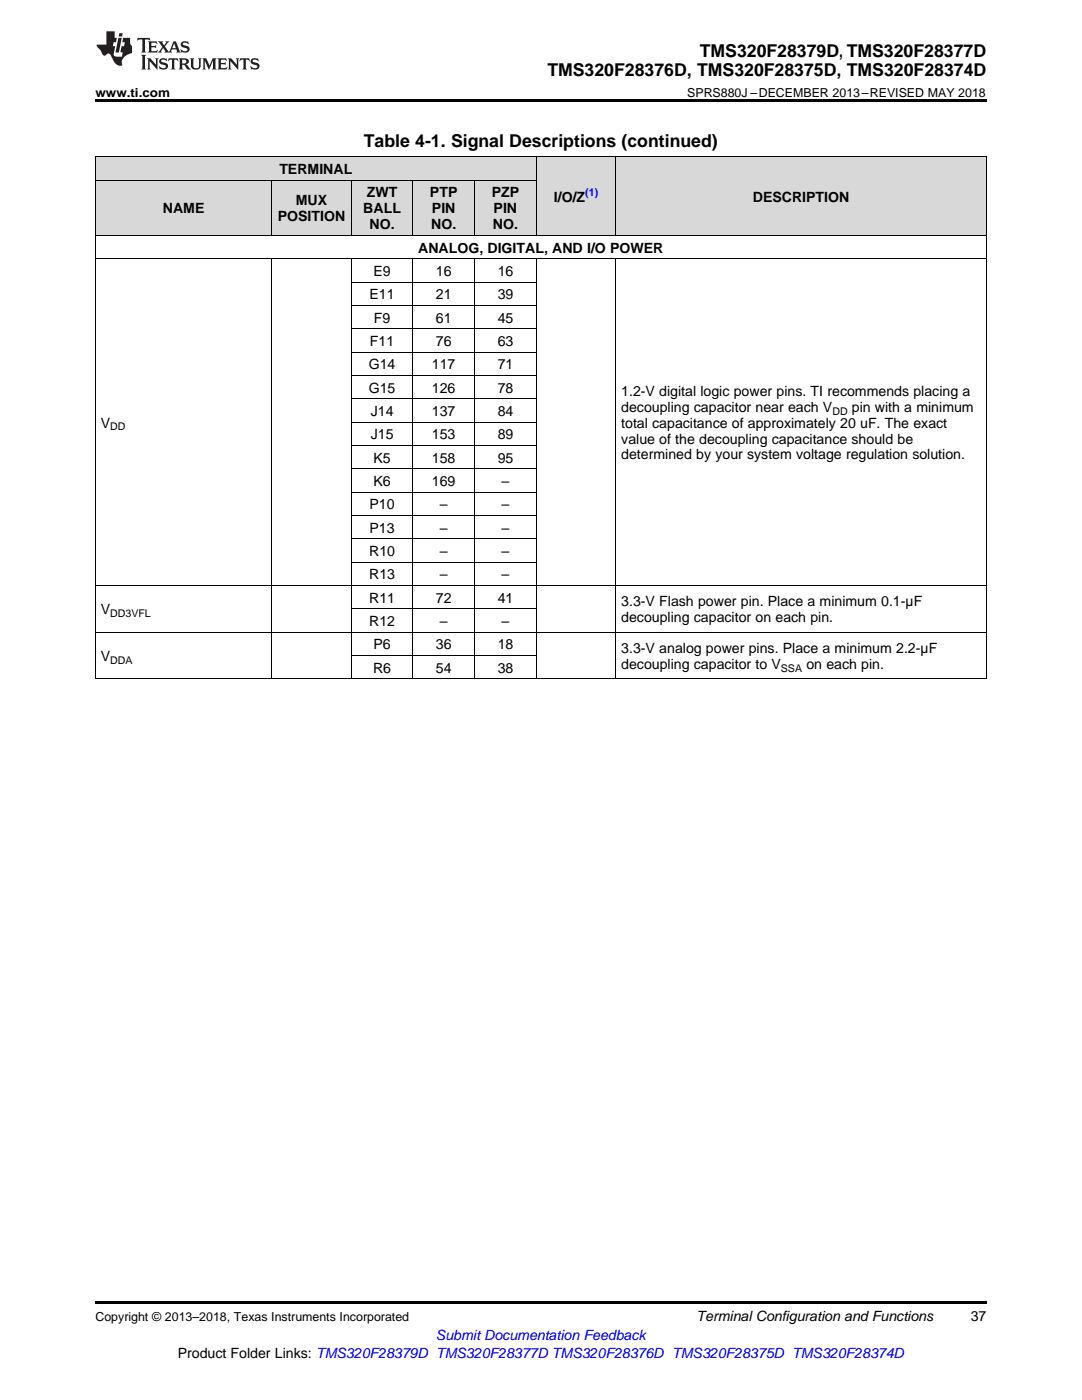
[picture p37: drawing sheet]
<svg xmlns="http://www.w3.org/2000/svg" width="216mm" height="279mm" viewBox="0 0 216 279" stroke-linecap="round" stroke-linejoin="round" font-family="sans-serif">
<defs><g id="words">
<g font-size="3.5">
<text x="139.6" y="11.3">TMS320F28379D, TMS320F28377D</text>
<text x="109.2" y="15.2">TMS320F28376D, TMS320F28375D, TMS320F28374D</text>
<text x="72.6" y="29.3">Table 4-1. Signal Descriptions (continued)</text>
</g>
<g font-size="2.8">
<text x="55.7" y="34.7">TERMINAL</text>
<text x="59" y="41">MUX</text>
<text x="73.2" y="39.4">ZWT</text>
<text x="85.8" y="39.4">PTP</text>
<text x="98.1" y="39.4">PZP</text>
<text x="110.5" y="40.3">I/O/Z</text>
<text x="150.2" y="40.3">DESCRIPTION</text>
<text x="32.5" y="42.6">NAME</text>
<text x="55.4" y="44.2">POSITION</text>
<text x="72.5" y="42.6">BALL</text>
<text x="73.7" y="45.8">NO.</text>
<text x="86" y="45.8">NO.</text>
<text x="86.2" y="42.6">PIN</text>
<text x="98.4" y="45.8">NO.</text>
<text x="98.5" y="42.6">PIN</text>
<text x="83.4" y="50.4">ANALOG, DIGITAL, AND I/O POWER</text>
<text x="73.7" y="59.7">E11</text>
<text x="74.5" y="55.1">E9</text>
<text x="87" y="55.1">16</text>
<text x="87" y="59.7">21</text>
<text x="99.3" y="55.1">16</text>
<text x="99.3" y="59.7">39</text>
<text x="74.6" y="64.4">F9</text>
<text x="87" y="64.4">61</text>
<text x="99.3" y="64.4">45</text>
<text x="73.8" y="69">F11</text>
<text x="87" y="69">76</text>
<text x="99.3" y="69">63</text>
<text x="73.6" y="73.7">G14</text>
<text x="86.2" y="73.7">117</text>
<text x="99.3" y="73.7">71</text>
<text x="73.6" y="78.4">G15</text>
<text x="74" y="83">J14</text>
<text x="86.2" y="78.4">126</text>
<text x="86.2" y="83">137</text>
<text x="99.3" y="78.4">78</text>
<text x="99.3" y="83">84</text>
<text x="124" y="79">1.2-V digital logic power pins. TI recommends placing a</text>
<text x="124" y="82.2">decoupling capacitor near each V</text>
<text x="170" y="82.2">pin with a minimum</text>
<text x="20.1" y="85.3">V</text>
<text x="74" y="87.7">J15</text>
<text x="86.2" y="87.7">153</text>
<text x="99.3" y="87.7">89</text>
<text x="124" y="85.3">total capacitance of approximately 20 uF. The exact</text>
<text x="124" y="88.5">value of the decoupling capacitance should be</text>
<text x="74.5" y="92.3">K5</text>
<text x="86.2" y="92.3">158</text>
<text x="99.3" y="92.3">95</text>
<text x="124" y="91.7">determined by your system voltage regulation solution.</text>
<text x="73.7" y="101.6">P10</text>
<text x="74.5" y="97">K6</text>
<text x="86.2" y="97">169</text>
<text x="87.8" y="101.6">–</text>
<text x="100.1" y="97">–</text>
<text x="100.1" y="101.6">–</text>
<text x="73.7" y="106.3">P13</text>
<text x="87.8" y="106.3">–</text>
<text x="100.1" y="106.3">–</text>
<text x="73.7" y="110.9">R10</text>
<text x="87.8" y="110.9">–</text>
<text x="100.1" y="110.9">–</text>
<text x="73.7" y="115.6">R13</text>
<text x="87.8" y="115.6">–</text>
<text x="100.1" y="115.6">–</text>
<text x="20.1" y="122.6">V</text>
<text x="73.7" y="120.3">R11</text>
<text x="73.7" y="124.9">R12</text>
<text x="87" y="120.3">72</text>
<text x="87.8" y="124.9">–</text>
<text x="99.3" y="120.3">41</text>
<text x="100.1" y="124.9">–</text>
<text x="124" y="121">3.3-V Flash power pin. Place a minimum 0.1-µF</text>
<text x="124" y="124.2">decoupling capacitor on each pin.</text>
<text x="20.1" y="131.9">V</text>
<text x="74.5" y="129.6">P6</text>
<text x="87" y="129.6">36</text>
<text x="99.3" y="129.6">18</text>
<text x="124" y="130.3">3.3-V analog power pins. Place a minimum 2.2-µF</text>
<text x="74.4" y="134.2">R6</text>
<text x="87" y="134.2">54</text>
<text x="99.3" y="134.2">38</text>
<text x="124" y="133.5">decoupling capacitor to V</text>
<text x="160.9" y="133.5">on each pin.</text>
<text x="139" y="263.6">Terminal Configuration and Functions</text>
<text x="193.7" y="263.6">37</text>
<text x="35.5" y="270.9">Product Folder Links: TMS320F28379D TMS320F28377D TMS320F28376D TMS320F28375D TMS320F28374D</text>
</g>
<text font-size="2.8" fill="#00f" x="87" y="267.4">Submit Documentation Feedback</text>
<g font-size="2.5">
<text x="19" y="19.3">www.ti.com</text>
<text x="137.1" y="19.3">SPRS880J –DECEMBER 2013–REVISED MAY 2018</text>
<text x="19" y="263.6">Copyright © 2013–2018, Texas Instruments Incorporated</text>
</g>
<text font-size="2.1" fill="#00f" x="116.8" y="39.1">(1)</text>
<g font-size="2.1">
<text x="166.1" y="82.7">DD</text>
<text x="22" y="85.9">DD</text>
<text x="22" y="123.2">DD3VFL</text>
<text x="22" y="132.5">DDA</text>
<text x="155.8" y="134.1">SSA</text>
</g>
</g></defs>
<g fill="#d8d8d8">
<path d="M107.1 31.4h15.8v15.6h-15.8z"/>
<path d="M122.9 31.4h73.9v15.6h-73.9z"/>
<path d="M19 36h35.3v11h-35.3z"/>
<path d="M54.3 36h15.8v11h-15.8z"/>
<path d="M70.1 36h12.3v11h-12.3z"/>
<path d="M82.4 36h12.3v11h-12.3z"/>
<path d="M94.7 36h12.4v11h-12.4z"/>
<path d="M19 31.4h35.3v4.6h-35.3z"/>
<path d="M54.3 31.4h15.8v4.6h-15.8z"/>
<path d="M70.1 31.4h12.3v4.6h-12.3z"/>
<path d="M82.4 31.4h12.3v4.6h-12.3z"/>
<path d="M94.7 31.4h12.4v4.6h-12.4z"/>
</g>
<path d="M19 19.9h177.8v.5h-177.8zM19 259.7h177.8v.5h-177.8z" fill="#000"/>
<g fill="none" stroke="#000" stroke-width=".2">
<path d="M19 36h88.1M19 31.3h177.8M19.1 31.4v104.1M54.2 36v11M70 36v11M82.4 36v11M94.7 36v11M107 31.4v15.6M122.9 31.4v15.6M196.8 31.4v104.1M19 51.6h177.8M19 47h177.8"/>
<path d="M54.2 51.7v83.8M70 51.7v83.8M70.1 56.3h36.9M82.4 51.7v83.8M94.7 51.7v83.8M107 51.7v83.8M122.9 51.7v83.8M70.1 79.6h36.9M70.1 74.9h36.9M70.1 70.3h36.9M70.1 65.6h36.9M70.1 60.9h36.9"/>
<path d="M70.1 98.2h36.9M70.1 93.5h36.9M70.1 88.9h36.9M70.1 84.2h36.9M19 116.8h177.8M70.1 112.2h36.9M70.1 107.5h36.9M70.1 102.9h36.9M19 135.4h177.8M19 126.1h177.8M70.1 130.8h36.9M70.1 121.5h36.9"/>
</g>
<g fill="#231f20">
<path d="M27.5 7.6l-.1 .5 .4-.2h.6v.1v2.1l-.2 .4h1l-.3-.4v-2.1l.1-.1h.5l.5 .2-.2-.5zM29.5 8.3l.2 .3v1.5l-.2 .4h1.8l.2-.6a1.04 1.04 0 0 1-1.3 .2v-.7h.6l.3 .2v-.6l-.3 .2h-.6v-.6l.8-.1 .4 .3-.2-.5zM31.5 8.3l.9 1.1-.9 1.1h.8l-.2-.2 .5-.7 .4 .7-.2 .2h1.5l-.1-.2 .1-.4h.9l.1 .4-.2 .2h1l-.3-.3-.7-1.9h-.5l-.9 2-.8-1 .9-1h-.8l.1 .3-.3 .5-.4-.6 .2-.2zM34.7 8.6l.4 1h-.7zM36.3 8.4a.63 .63 0 0 0-.2 .7 .63 .63 0 0 0 .6 .4l.6 .2 .1 .2a.75 .75 0 0 1-.7 .4 .75 .75 0 0 1-.6-.5l.1 .7 .1-.1a1.11 1.11 0 0 0 1.5-.6 1.13 1.13 0 0 0-1.2-.8l-.1-.4a1.04 1.04 0 0 1 1.2 .2l-.2-.5-.1 .1-.5-.2zM28.2 10.9l.2 .4v2.2l-.2 .4h1l-.3-.4v-2.2l.3-.4zM29.3 11.6l.3 .4v1.5l-.3 .4h.8l-.2-.4v-1.3l1.5 1.7v-1.9l.2-.4h-.7l.2 .4v.9l-1.1-1.3zM32 11.8a.62 .62 0 0 0-.2 .7 .62 .62 0 0 0 .6 .4l.6 .1 .1 .3a.76 .76 0 0 1-.7 .3 .76 .76 0 0 1-.6-.4l.1 .7 .1-.1a1.11 1.11 0 0 0 1.5-.6 1.13 1.13 0 0 0-1.2-.8l-.1-.4a1.04 1.04 0 0 1 1.2 .2l-.2-.6-.1 .1-.5-.1zM33.7 11.6l-.2 .6a.61 .61 0 0 1 .8-.3v1.6l-.2 .4h.9l-.2-.4v-1.6a.63 .63 0 0 1 .8 .3l-.2-.6zM35.6 11.6l.3 .4v1.5l-.3 .4h1l-.2-.2v-.8l.5 .2a.76 .76 0 0 0 1.2 .7l-1-1a.58 .58 0 0 0 .6-.5 .58 .58 0 0 0-.5-.6zM36.4 11.9h.1a.45 .45 0 0 1 .5 .1 .45 .45 0 0 1 .1 .5l-.7 .2zM37.9 11.6l.2 .2a2.17 2.17 0 0 0 .3 1.9 .99 .99 0 0 0 1.6-.6v-1.1l.2-.4h-.7l.2 .2a1.92 1.92 0 0 1-.2 1.8 .6 .6 0 0 1-.9-.5v-1.1l.2-.4zM40.4 11.6l.2 .4v1.5l-.2 .4h.7l-.2-.4v-1.4l.8 1.8 .8-1.8v1.4l-.2 .4h.9l-.2-.4v-1.5l.2-.4h-.8l-.6 1.5-.6-1.5zM43.4 11.6l.2 .4v1.5l-.2 .4h1.8l.2-.6a1.04 1.04 0 0 1-1.3 .1v-.6h.5l.4 .2v-.6l-.4 .2h-.5v-.7h.8l.3 .3-.1-.6zM45.5 11.6l.2 .4v1.5l-.2 .4h.7l-.2-.4v-1.3l1.5 1.7v-1.9l.2-.4h-.7l.2 .4v.9l-1.1-1.3zM47.9 11.6l-.1 .6a.61 .61 0 0 1 .8-.3v1.6l-.3 .4h1l-.3-.4 .1-1.6a.63 .63 0 0 1 .7 .3l-.1-.6zM50.2 11.8a.62 .62 0 0 0-.2 .7 .62 .62 0 0 0 .6 .4l.6 .1 .2 .3a.76 .76 0 0 1-.8 .3 .76 .76 0 0 1-.6-.4l.1 .7 .2-.1a1.11 1.11 0 0 0 1.5-.6 1.13 1.13 0 0 0-1.3-.8l-.1-.4a1.04 1.04 0 0 1 1.2 .2l-.1-.6-.2 .1-.5-.1z"/>
<path d="M21.2 6.3v2.6h-1.9l.1 .4 .7 .9a.91 .91 0 0 0 1 .8 .56 .56 0 0 1 .5-.3 .56 .56 0 0 1 .5 .3l.4 .8a1.53 1.53 0 0 0 1.9 1.2 1.54 1.54 0 0 1 1-2.1l.9-.3v-1.4a1.52 1.52 0 0 1-.3-1.6h-1.4l-.2 .8h.5l-.2 .8h-.4l-.2 1v.2l.4 .1-.2 .8a1.93 1.93 0 0 1-1.6-.3l.3-1.8h-.5l.2-.8h.4l.2-.8h-.4v-1.3zM23.6 7.6l-.6 2.9h.7l.6-2.9zM23.8 6.6l-.1 .7h.6l.2-.7z"/>
</g>
<use href="#words"/>
</svg>
